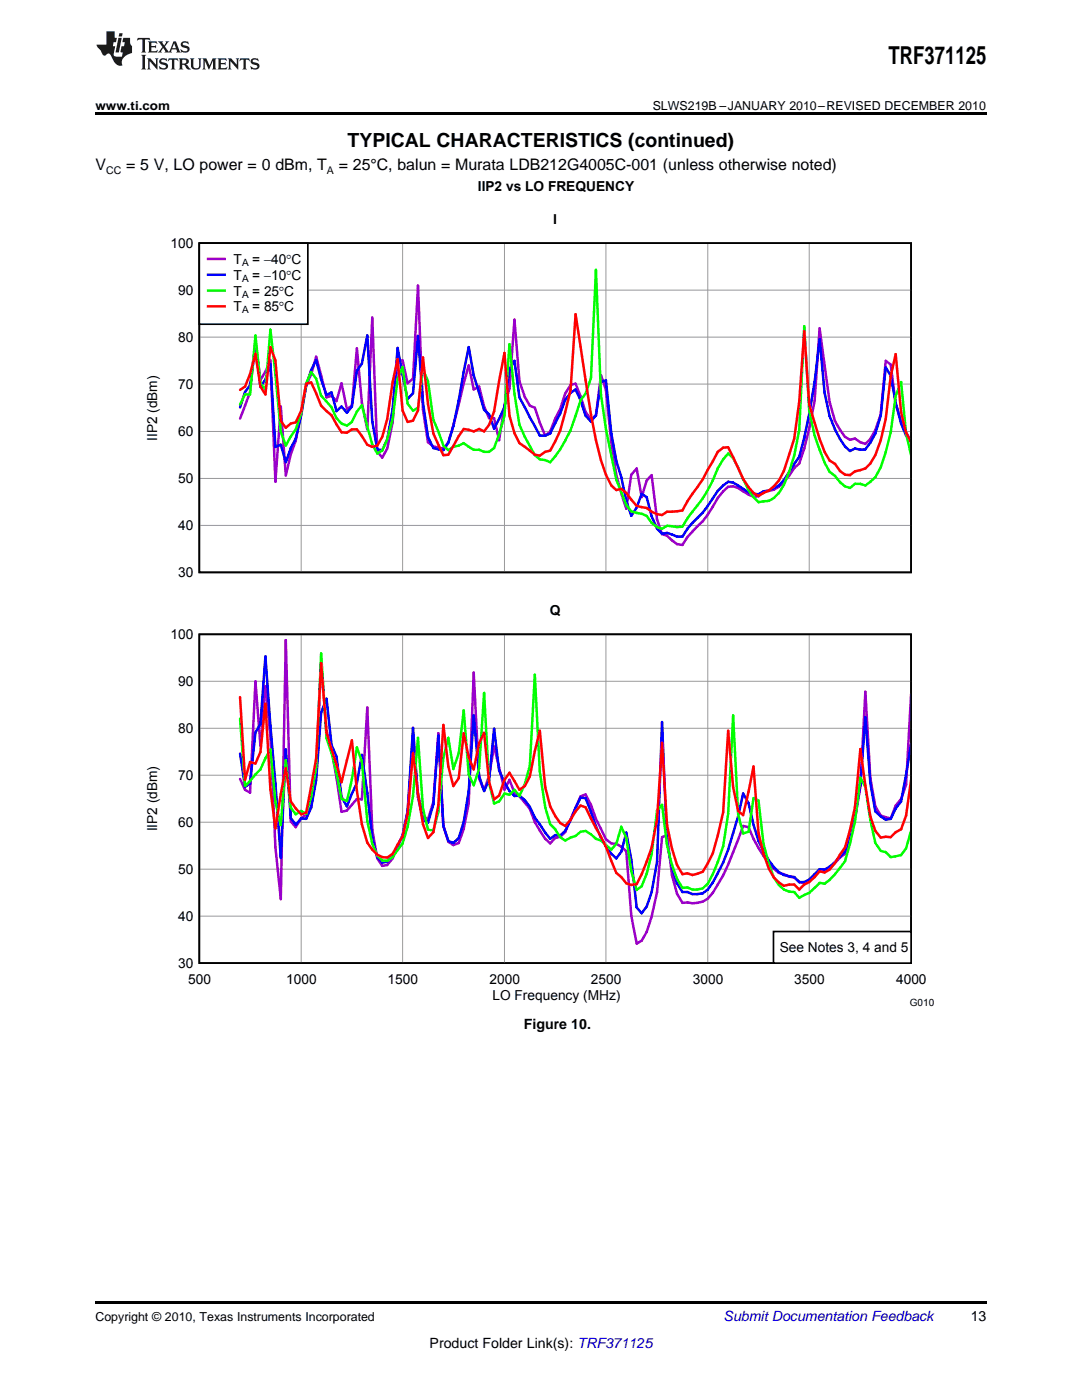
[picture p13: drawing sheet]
<svg xmlns="http://www.w3.org/2000/svg" width="216mm" height="279mm" viewBox="0 0 216 279" stroke-linecap="round" stroke-linejoin="round" font-family="sans-serif">
<defs><g id="words">
<text font-size="4.9" x="177.3" y="12.8">TRF371125</text>
<text font-size="3.9" x="69.4" y="29.3">TYPICAL CHARACTERISTICS (continued)</text>
<g font-size="3.2">
<text x="19" y="34">V</text>
<text x="25.2" y="34">= 5 V, LO power = 0 dBm, T</text>
<text x="67.6" y="34">= 25°C, balun = Murata LDB212G4005C-001 (unless otherwise noted)</text>
</g>
<g font-size="2.8">
<text x="104.5" y="205.3">Figure 10.</text>
<text x="193.7" y="263.6">13</text>
<text x="85.7" y="269">Product Folder Link(s): TRF371125</text>
</g>
<text font-size="2.8" fill="#0000c8" x="144.4" y="263.6">Submit Documentation Feedback</text>
<g font-size="2.7">
<text x="95.4" y="38.2">IIP2 vs LO FREQUENCY</text>
<text x="110.4" y="44.6">I</text>
<text x="34" y="49.5">100</text>
<text x="46.6" y="52.7">T</text>
<text x="50.3" y="52.7">= −40°C</text>
<text x="35.5" y="58.9">90</text>
<text x="46.6" y="55.8">T</text>
<text x="46.6" y="59">T</text>
<text x="50.3" y="55.8">= −10°C</text>
<text x="50.3" y="59">= 25°C</text>
<text x="46.6" y="62.1">T</text>
<text x="50.3" y="62.1">= 85°C</text>
<text x="35.5" y="68.3">80</text>
<text x="35.5" y="77.6">70</text>
<text x="31.4" y="87.9" transform="rotate(-90 31.4 87.9)">IIP2 (dBm)</text>
<text x="35.5" y="87.1">60</text>
<text x="35.5" y="96.5">50</text>
<text x="35.5" y="105.9">40</text>
<text x="35.5" y="115.2">30</text>
<text x="109.7" y="122.7">Q</text>
<text x="34" y="127.6">100</text>
<text x="35.5" y="137">90</text>
<text x="35.5" y="146.3">80</text>
<text x="35.5" y="155.7">70</text>
<text x="31.4" y="165.9" transform="rotate(-90 31.4 165.9)">IIP2 (dBm)</text>
<text x="35.5" y="165.1">60</text>
<text x="35.5" y="174.5">50</text>
<text x="35.5" y="183.8">40</text>
<text x="155.6" y="190.1">See Notes 3, 4 and 5</text>
<text x="35.5" y="193.2">30</text>
<text x="37.5" y="196.4">500</text>
<text x="57.1" y="196.4">1000</text>
<text x="77.4" y="196.4">1500</text>
<text x="97.7" y="196.4">2000</text>
<text x="117.9" y="196.4">2500</text>
<text x="138.2" y="196.4">3000</text>
<text x="158.5" y="196.4">3500</text>
<text x="178.8" y="196.4">4000</text>
<text x="98.3" y="199.6">LO Frequency (MHz)</text>
</g>
<g font-size="2.5">
<text x="19" y="21.9">www.ti.com</text>
<text x="130.2" y="21.9">SLWS219B –JANUARY 2010–REVISED DECEMBER 2010</text>
<text x="19" y="263.6">Copyright © 2010, Texas Instruments Incorporated</text>
</g>
<g font-size="2.1">
<text x="21.2" y="34.6">CC</text>
<text x="65.2" y="34.6">A</text>
</g>
<g font-size="2">
<text x="48.3" y="53.1">A</text>
<text x="48.3" y="56.2">A</text>
<text x="48.3" y="59.4">A</text>
<text x="48.3" y="62.5">A</text>
<text x="181.5" y="200.8">G010</text>
</g>
</g></defs>
<g fill="#231f20">
<path d="M27.5 7.6l-.1 .5 .4-.2h.6v.1v2.1l-.2 .4h1l-.3-.4v-2.1l.1-.1h.5l.5 .2-.2-.5zM29.5 8.3l.2 .3v1.5l-.2 .4h1.8l.2-.6a1.04 1.04 0 0 1-1.3 .2v-.7h.6l.3 .2v-.6l-.3 .2h-.6v-.6l.8-.1 .4 .3-.2-.5zM31.5 8.3l.9 1.1-.9 1.1h.8l-.2-.2 .5-.7 .4 .7-.2 .2h1.5l-.1-.2 .1-.4h.9l.1 .4-.2 .2h1l-.3-.3-.7-1.9h-.5l-.9 2-.8-1 .9-1h-.8l.1 .3-.3 .5-.4-.6 .2-.2zM34.7 8.6l.4 1h-.7zM36.3 8.4a.63 .63 0 0 0-.2 .7 .63 .63 0 0 0 .6 .4l.6 .2 .1 .2a.75 .75 0 0 1-.7 .4 .75 .75 0 0 1-.6-.5l.1 .7 .1-.1a1.11 1.11 0 0 0 1.5-.6 1.13 1.13 0 0 0-1.2-.8l-.1-.4a1.04 1.04 0 0 1 1.2 .2l-.2-.5-.1 .1-.5-.2zM28.2 10.9l.2 .4v2.2l-.2 .4h1l-.3-.4v-2.2l.3-.4zM29.3 11.6l.3 .4v1.5l-.3 .4h.8l-.2-.4v-1.3l1.5 1.7v-1.9l.2-.4h-.7l.2 .4v.9l-1.1-1.3zM32 11.8a.62 .62 0 0 0-.2 .7 .62 .62 0 0 0 .6 .4l.6 .1 .1 .3a.76 .76 0 0 1-.7 .3 .76 .76 0 0 1-.6-.4l.1 .7 .1-.1a1.11 1.11 0 0 0 1.5-.6 1.13 1.13 0 0 0-1.2-.8l-.1-.4a1.04 1.04 0 0 1 1.2 .2l-.2-.6-.1 .1-.5-.1zM33.7 11.6l-.2 .6a.61 .61 0 0 1 .8-.3v1.6l-.2 .4h.9l-.2-.4v-1.6a.63 .63 0 0 1 .8 .3l-.2-.6zM35.6 11.6l.3 .4v1.5l-.3 .4h1l-.2-.2v-.8l.5 .2a.76 .76 0 0 0 1.2 .7l-1-1a.58 .58 0 0 0 .6-.5 .58 .58 0 0 0-.5-.6zM36.4 11.9h.1a.45 .45 0 0 1 .5 .1 .45 .45 0 0 1 .1 .5l-.7 .2zM37.9 11.6l.2 .2a2.17 2.17 0 0 0 .3 1.9 .99 .99 0 0 0 1.6-.6v-1.1l.2-.4h-.7l.2 .2a1.92 1.92 0 0 1-.2 1.8 .6 .6 0 0 1-.9-.5v-1.1l.2-.4zM40.4 11.6l.2 .4v1.5l-.2 .4h.7l-.2-.4v-1.4l.8 1.8 .8-1.8v1.4l-.2 .4h.9l-.2-.4v-1.5l.2-.4h-.8l-.6 1.5-.6-1.5zM43.4 11.6l.2 .4v1.5l-.2 .4h1.8l.2-.6a1.04 1.04 0 0 1-1.3 .1v-.6h.5l.4 .2v-.6l-.4 .2h-.5v-.7h.8l.3 .3-.1-.6zM45.5 11.6l.2 .4v1.5l-.2 .4h.7l-.2-.4v-1.3l1.5 1.7v-1.9l.2-.4h-.7l.2 .4v.9l-1.1-1.3zM47.9 11.6l-.1 .6a.61 .61 0 0 1 .8-.3v1.6l-.3 .4h1l-.3-.4 .1-1.6a.63 .63 0 0 1 .7 .3l-.1-.6zM50.2 11.8a.62 .62 0 0 0-.2 .7 .62 .62 0 0 0 .6 .4l.6 .1 .2 .3a.76 .76 0 0 1-.8 .3 .76 .76 0 0 1-.6-.4l.1 .7 .2-.1a1.11 1.11 0 0 0 1.5-.6 1.13 1.13 0 0 0-1.3-.8l-.1-.4a1.04 1.04 0 0 1 1.2 .2l-.1-.6-.2 .1-.5-.1z"/>
<path d="M21.2 6.3v2.6h-1.9l.1 .4 .7 .9a.91 .91 0 0 0 1 .8 .56 .56 0 0 1 .5-.3 .56 .56 0 0 1 .5 .3l.4 .8a1.53 1.53 0 0 0 1.9 1.2 1.54 1.54 0 0 1 1-2.1l.9-.3v-1.4a1.52 1.52 0 0 1-.3-1.6h-1.4l-.2 .8h.5l-.2 .8h-.4l-.2 1v.2l.4 .1-.2 .8a1.93 1.93 0 0 1-1.6-.3l.3-1.8h-.5l.2-.8h.4l.2-.8h-.4v-1.3zM23.6 7.6l-.6 2.9h.7l.6-2.9zM23.8 6.6l-.1 .7h.6l.2-.7z"/>
</g>
<path d="M39.8 48.5h142v65.7h-142z" fill="none" stroke="#000" stroke-width=".33"/>
<path d="M39.8 57.9h142.1M60.1 48.5v65.8M80.3 48.5v65.8M100.7 48.5v65.8M120.9 48.5v65.8M141.2 48.5v65.8M161.5 48.5v65.8M39.8 76.7h142.1M39.8 67.3h142.1M39.8 95.5h142.1M39.8 86.1h142.1M39.8 104.9h142.1" fill="none" stroke="#999" stroke-width=".2"/>
<path d="M47.9 83.5l2-5.3 1.1-10.3 1 7.9 1-1.6 1-2.3 1 24.2 1-15 1 13.8 1-4.2 1-2.8 2.1-11 1-2.2 1-3.5 2.1 8.1 1-.3 .9 1.1 1-3.6 1.1 5.1 1-.6 1-11.5 1 10.9 1.1 5.3 1-22.3 1 26.7 1 1.2 1-1.8 1-5.2 1-12.3 1-.1 1 4.6 1.1-.9 1-18.6 1 24.8 1 6.5 1.1 .8 2 .4 1-1.2 1-3.4 3-12 1 4.8 1.1-.6 1 4 1 2.4h1l1 4.4 1.1-6.9 1-3.4 1-13.8 .9 12.3 1.1 3.1 1 1.8 1 .4 1 3 1.1 2.5 1-.8 1-2.6 1-1.9 1-3 1.1-1.8 .9-.2 1 2.5 1 3.1 1.1 1.5 1-.8 1-8.1 1 3 1.1 10.5 1 6.5 2 6.7 1-6.8 1-1.2 1 5.7 1-3.3 1-1.1 1.1 8.9 1 2.9 1 .3 2 1.7 1.1 .2 1-1.6 2-2.2a18.6 18.6 0 0 0 4-5.6l1.1-1.3 1-1h1l1 .3 2.1 1.3 1 .4h1l.9-.9a6.3 6.3 0 0 0 5.2-3.3l1-1.5 1-.9 1-3 1-4 1-5.5 1-14.5 2 14.7 1.1 3.8 2 3.2 1 .6 1-.3 1.1 .8 1 .3 1-1 1-1.7 1-3.2 1-10.7 1 .8 1 7.8 1.1 3.4 2 4" fill="none" stroke="#90c" stroke-width=".5"/>
<path d="M47.9 81.3l1-3.1 1-1.3 1.1-7.8 1 8.1 1-1.5 1-3 1 16.5 1-.4 1 3.4 1-2.8 1-1.9 1.1-4.6 1-5.9 1-3.2 1-2 1 3.9 1.1 3.1 1-.5 .9 3.7 1-.9 1.1 1.3 1-1.3 1-7.1 1-1.4 1.1-5.7 1 17.2 1 5.6 1 .1 1-2.1 1-6.1 1-12.2 2 10.2 1.1-1.1 1-11.5 1 13.4 1 6.8 1.1 2.2 1 .3 1 .1 1-1.5 1-3.3 3-15.7 1 5.6 2.1 6.9 1 .9 1 2.8 2.1-4.3 1-7.5 1-1.7 .9 7.3 4.1 7.6h1.1l1-.4 2-4 1-2.7 1.1-1.4 .9-.7 1 2.2 1 3.1 1.1 1.1 1-1.2 1-6.7 1-.3 1.1 10.6 1 5.5 1 3.2 1 4.8 1 2.9 1-1.6 1-2.7 1 .6 1 3.8 1.1 2.5 1 1 1-.1 2 .7h1.1l1-1.6 3-3.2 3-4.3 2.1-1.9 1 .2 3.1 1.9 1 .4h1l.9-.5 1.1-.2 2-1 1-1.1 3.1-4.6a131.2 131.2 0 0 0 4-23.5l1 10.7a22.9 22.9 0 0 0 4.1 10.7l1 .9 1-.5 1.1 .3 1-.1 1-1.4 1-1.8 1-3.5 1-9.7 1 1.7 1 5.4 1.1 4.1 1 2.4 1 1.2" fill="none" stroke="#00f" stroke-width=".5"/>
<path d="M47.9 80.7l1-2h1l1.1-11.8 1 9.6 1 1.3 1-12 2 20.4 1 2.7 1-1.8 1-1.4 1.1-3.3 1-5.9 1-2.3 1 1.4 1 3.4 2.1 2.3 .9 2.2 1 1 1.1 .4 1-.7 1-2.1 1-1.2 2.1 7.8 1 1.8 1-.6 1-2.2 1-4.1 1-7.9 1-2.4 1 7.3 1.1 1.4 1-.6 1-7.7 1 2.4 1.1 7.7 2 5.1 1 .9 1-.6 1-.3 1-.5 2 1.4h1.1l1 .4h1l1-.8 1-2.7 1.1-3.7 1-14.3 1 9.9 .9 6.2 1.1 2.4 2 3.6 1 .9 1.1 .1 1 .4a23.2 23.2 0 0 0 5-9.2l1-3.1 1-1.3 1.1-3.1 1-21.7 1 24.9 1 6.9 2.1 10.1 2 5.1 1 1.2 2 .5 1 .4 1 1.5 1.1 .8 1 .3 1-.6 2 .3 1.1-.1 2-3a25.2 25.2 0 0 0 5-8.6l1.1-1.8 1-1.2 1 .9 3.1 6.4 1 1.4 1 1 2-.2 1-.6 1-1 1-1.6 1.1-2.7 1-3.2 1-5.1 1-20.7 1 16.9a39.1 39.1 0 0 0 4 12.2l1.1 .8 1 1.2 1 .9 1 .3 1-.8h1.1l1 .3 2-1.7 1-2 1-2.9 1-4 1-7.3 1.1-2.8 1 10.3 1 4.2" fill="none" stroke="#0f0" stroke-width=".5"/>
<path d="M47.9 77.8l1-.7 1-2.4 1.1-4.1 1 6.5 1 1.6 1-9.4 1 2.6 1 12.1 1 1.4 1-.9 1-.2 1.1-2.3 1-5.4 1-.3 2 4.7 2.1 1.9 1.9 3.4 1.1 .1 1-.7h1l2.1 3.1 1 .4 1-.3 1-1.7 1-3.6 1-7.4 1-4.5 1 10.3 1 2.2 1.1-.2 1-2.1 1-10.6 1 9.3 1.1 5.9 2 4.3h1l2-3.8 1-1.4 2 .5 1.1-.5 1 .5 1-1.3 1-2.7 2.1-11.7 1 12.6 1 3.4 .9 2 3.1 2.4 1 .1 1.1-.7 1-.3 2-4 1-3.6 1.1-4.5 .9-15.1 3.1 20 1 5.2 1 3.9 1 2.9 1.1 2.2 1 .9 1-.2 1 .8 2 2.6 2 .4 1 .7 1.1 .5 1 .2 1-.7 3.1-.2 1-1.9 3-4.4 3-5.4 1.1-.9h1l3 6.3 1.1 1.6 1 1.2 1 .6 .9-.6a7.2 7.2 0 0 0 4.1-4.4l2.1-6.5 1-7.4 1-14 1 14.7 2 6.8 1 2.6 1 1.7 1.1 .7 1 1.4 1 .7 1 .1 1-.7 2.1-.6 1-1 1-1.7 1-2.9 1-4.3 1-8.5 1-4.4 1.1 11.6 1 4.1 1 1.8" fill="none" stroke="#f00" stroke-width=".5"/>
<g fill="#fff">
<path d="M37 115.8h6.9v6.3h-6.9z"/>
<path d="M55.4 115.8h8.4v6.3h-8.4z"/>
<path d="M75.3 115.8h8.4v6.3h-8.4z"/>
<path d="M96.6 115.8h8.5v6.3h-8.5z"/>
<path d="M117.8 115.8h8.5v6.3h-8.5z"/>
<path d="M137.7 115.8h8.5v6.3h-8.5z"/>
<path d="M158.3 115.8h7v6.3h-7z"/>
<path d="M178.2 115.8h7v6.3h-7z"/>
<path d="M39.8 48.5h21.6v16.2h-21.6z"/>
</g>
<path d="M39.8 48.5h21.6v16.2h-21.6zM39.8 126.6h142v65.6h-142z" fill="none" stroke="#000" stroke-width=".33"/>
<path d="M41.5 51.7h3.3M181.8 139.1l-1 17.5-1 2.8-1.1 1.4-1 2.5-2-.5-1-1.9-1-5.6-1-17.3-1 19-1.1 6.5-1 4.1-1 2.8-1 .7-2.1 2.2-1 .6h-1l-2 2-1 .3-1-.2-1-.9-1-.1-1.1-.5-1-.3a21.9 21.9 0 0 1-6-9.1l-1.1-.3a57 57 0 0 1-6.1 13.4 4.4 4.4 0 0 1-5 1.9l-1 .1-1.1-1.8-1-3.7-1-8-1 .4-1 10.9-1.1 4.9-1 3.1-1 1.7-1 .6-1-5.5-1-12.9-1-.9-1-.6-1-.1-1.1-.8-2-4.1-1-2.8-1.1-2.1-1 .4-3 7.2-1 .9-1 .2-1 1.1-1-.9-2.1-3.3-1-2.7-2.1-2.5-.9-.7-1-2.6-1 2-2.1-8.6-1 5.8-1 3-1-2.4-1.1-21.2-1 26.1-1 5.1-1 2.8-1 .5-1-.7-1-3.2-1-18.5-1 13.7-1.1 3.5-1-.6-1-4.5-1-9.9-1.1 13.7-1 4.5-2 4.6-1 1.3-1 .2-1-1.5-1-5.7-1-24.4-1.1 18.3-1-.1-2 2.4-1.1 .2-1-6.8-.9-5.5-1-3.9-1.1-13.4-1 21.9-1 6.6-1 1.7-1 .7-1.1 1.8-1-1.2-1-36.1-1 51.6-1-10.3-1-22.1-1-10-1 11.8-1-12.8-1.1 22.2-1-.6-1-2.1" fill="none" stroke="#90c" stroke-width=".5"/>
<path d="M41.5 54.8h3.3M181.8 148.7l-2 11.2-1.1 1.5-1 2-1 .2-1-.7-1-1-1-5.6-1-13.2-1 13.6-1.1 6.5-1 3.8-1 3-3.1 3-1 .5h-1l-2 2-1 .5h-1l-1-1a5 5 0 0 1-4.1-2 21.2 21.2 0 0 1-4-8.4l-1-4.3-1.1-1.9a53.1 53.1 0 0 1-6.1 17.7 3.4 3.4 0 0 1-5 1.9h-1l-1.1-1.7-1-3.1-1-4.8-1-24.3-1 27.9-1.1 6-1 2.9-1 1.4-1-1.2-1-9.5-1-5.4-1 3.8-1 1.3a15.4 15.4 0 0 1-4.1-6.4l-2.1-5.6-1-.1-3 6.6-1 .9h-1l-1 .7-3.1-4.2-1-2.2-1-1.3-1.1-.9-.9 .1-1-1-1-1.8-1.1-2.4-1-8.3-1 10.3-1 2.2-1-3-1.1-12.1-1 15.1-1 6.1-1 3.2-1 1-1-.4-1-3-1-18-1 13.7-1.1 3.7-1-.6-1-4.5-1-13.8-1.1 16.5-1 4.9-2 4.1-1 1.2-1 .1-1-1-1-3.9-1-8.9-1.1-7.6-1 5.6-2 4.6-1.1-1.9-1-8-.9-2.3-1-9.2-1.1 2.7-1 13.5-1 5.5-1 2.2-1-.1-1.1 1.3-1-1.3-1-13.7-1 21.6-3-40.2-1 13.5-1 1.7-1.1 10.2-1 .6-1-6.6" fill="none" stroke="#00f" stroke-width=".5"/>
<path d="M41.5 58h3.3M47.9 143.4l1 13.5 3.1-3.3 1-2.3 1-1.7 1 10.4 1 4.7 1-13 1 9.5 1 1.3 1.1-.7 1 .6 1-3.4 1-5.9 1-22.7 1.1 16.9 1 2.9 .9 4.1 1 5.1 1.1 .5 1-4.4 1-6.3 1 2.8 1.1 11.8 1 4.6 1 2.3 1 1 1 .1 1-.7 2-2.8 1-3.3 1.1-6.1 1-11.7 1 14.2 1 4.2 1.1 .1 1-3.7 1-10.9 1-3.9 1 6.3 1-3.2 1-8.5 1 12.7 1 2.2 1.1-3.3 1-15.1 1 18 1 4.1 1-.5 1.1-1.5 1 .2 1-1 .9 1.3 1.1-2.4 1-3.7 1-18.2 1 19.5 1.1 7 1 3.4 1 1 1 1.6 1 .6 2-.9 1-.8 1-.2 1.1 .7 1 .9 1 .3 2.1 1.9 1-1.2 1-3.4 1 2.2 1 6.7 1 3.7 1-.7 1-2.5 1-4 1.1-8.6 1-1.2 1 8.1 1 3.9 1 2.8 1.1 1.8 1-.1a3.1 3.1 0 0 0 4-.7l1-1.9 1-2.4 1.1-3.2 1-6.5 1-19.6 1 19.7 1 3.8 1.1-.3 1-6.7 1 .5 .9 8.6 1.1 4.1 1 2.6 1 1.5 1 .9 1.1 .4 1 .1 1 1.2 2-1 2-2 1 .2a18.1 18.1 0 0 0 4.1-4.5l1-3.5 1-4.4 1.1-8.8 1 1.8 1 6.7 1 4.5 1 1.6 1 .3 1 1 2.1-.5 1-1.3 1-3.4" fill="none" stroke="#0f0" stroke-width=".5"/>
<path d="M41.5 61.1h3.3M47.9 139.1l1 16.5 1-3.5 1.1 .3 1-2.3 1-9.7 1 17.1 1 7.8 1-6.9 1-5.1 1 6.6 1 1.5 1.1 1.1 1-.3 2-10.8 1-19.1 1.1 14 2.9 9.8 2.1-8.4 1 10.1 1 6.7 1.1 3.7 1 1.4 1 1 1 .5h1l1-.7 2-3.5 1-4.4 1.1-12.2 1 8.2 1 6 1 2.7 1.1-1.1 1-5.5 1-15.9 1 8.3 1 3.9 1-1.6 1-9 1 4.8 1 2.5 1.1-5.3 1-2 1 9.7 1 3.5 1-.7 1.1-3.2 1-1.4 1.9 3.4 1.1-.7 1-1.9 1-5.1 1-4.1 1.1 11.3 1 3.8 1 1.9 1 1.5 1 .5 1.1-1.2 .9-1.7 1-1.1 1 .3 1.1 2.2a61.7 61.7 0 0 1 5.1 10.9l1 .8 1 1.3 1 .3 1-.1a38.3 38.3 0 0 0 4.1-13l1-15.3 1 16.5 1 4.7 1 3.2 1.1 1.9 1-.2 1 .3 2-.6 2-3.7 2.1-8.2 1-16.3 1 11.3 1 4.7 1 .9 2.1-9.7 1 13.2 .9 4.2 1.1 3 1 1.7 1 1 1 .7 1.1-.3h1l1 1 1-1 1-.5 2-2.1 1 .2 1-.6 1.1-1.3 2-3 1-3.5 1-4.6 1.1-11.6 2 13.4 1 2.9 1 1.4 1-.2 1 .1 1-1 1.1-.6 1-2.7 1-6.9" fill="none" stroke="#f00" stroke-width=".5"/>
<path d="M39.8 136h142.1M60.1 126.6v65.7M80.3 126.6v65.7M100.7 126.6v65.7M120.9 126.6v65.7M141.2 126.6v65.7M161.5 126.6v65.7M39.8 154.7h142.1M39.8 145.3h142.1M39.8 173.5h142.1M39.8 164.1h142.1M39.8 182.8h142.1" fill="none" stroke="#999" stroke-width=".2"/>
<path d="M154.3 185.9h27.5v6.3h-27.5z" fill="#fff"/>
<path d="M154.3 185.9h27.5v6.3h-27.5z" fill="none" stroke="#000" stroke-width=".33"/>
<path d="M19 259.7h177.8v.5h-177.8z" fill="#000"/>
<path d="M111.5 207.1h.3v.7h-.3z" fill="#fff"/>
<path d="M19 22.5h177.8v.5h-177.8z" fill="#000"/>
<use href="#words"/>
</svg>
